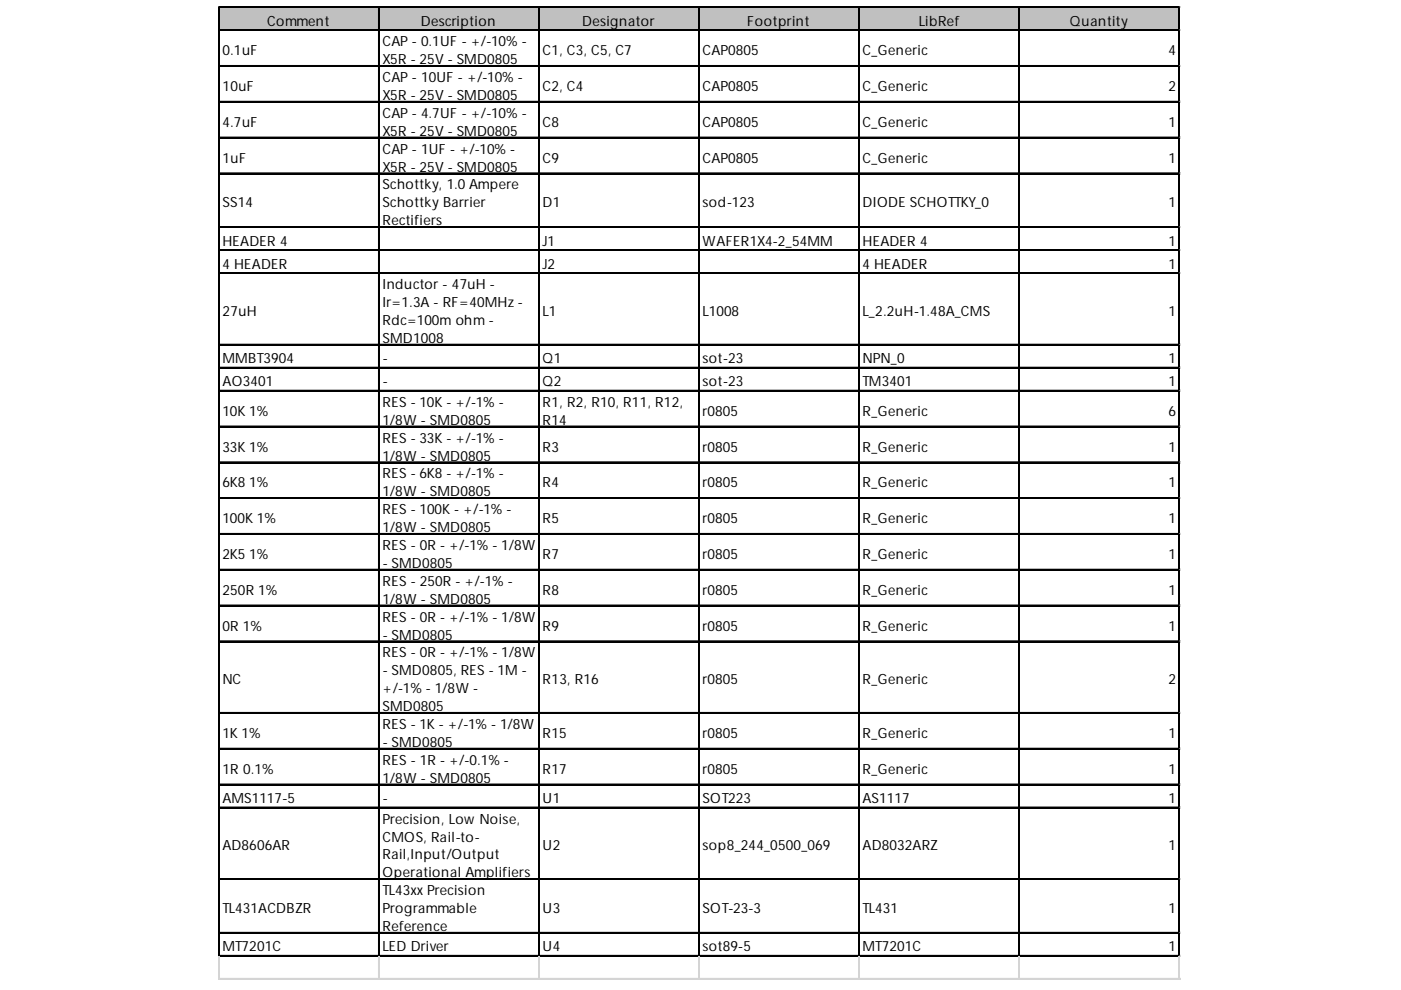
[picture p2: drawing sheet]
<svg xmlns="http://www.w3.org/2000/svg" width="297mm" height="210mm" viewBox="0 0 297 210" stroke-linecap="round" stroke-linejoin="round" font-family="sans-serif">
<defs><g id="words">
<g font-size="3">
<text x="56.7" y="5.5">Comment</text>
<text x="89.2" y="5.5">Description</text>
<text x="123.4" y="5.5">Designator</text>
<text x="158.4" y="5.5">Footprint</text>
<text x="194.8" y="5.5">LibRef</text>
<text x="226.8" y="5.5">Quantity</text>
<text x="47.2" y="11.7">0.1uF</text>
<text x="81.1" y="9.8">CAP - 0.1UF - +/-10% -</text>
<text x="115" y="11.7">C1, C3, C5, C7</text>
<text x="148.9" y="11.7">CAP0805</text>
<text x="182.9" y="11.7">C_Generic</text>
<text x="247.7" y="11.7">4</text>
<text x="81.1" y="13.6">X5R - 25V - SMD0805</text>
<text x="81.1" y="17.4">CAP - 10UF - +/-10% -</text>
<text x="47.2" y="19.3">10uF</text>
<text x="81.1" y="21.2">X5R - 25V - SMD0805</text>
<text x="115" y="19.3">C2, C4</text>
<text x="148.9" y="19.3">CAP0805</text>
<text x="182.9" y="19.3">C_Generic</text>
<text x="247.7" y="19.3">2</text>
<text x="47.2" y="26.9">4.7uF</text>
<text x="81.1" y="25">CAP - 4.7UF - +/-10% -</text>
<text x="81.1" y="28.8">X5R - 25V - SMD0805</text>
<text x="115" y="26.9">C8</text>
<text x="148.9" y="26.9">CAP0805</text>
<text x="182.9" y="26.9">C_Generic</text>
<text x="247.7" y="26.9">1</text>
<text x="47.2" y="34.5">1uF</text>
<text x="81.1" y="32.6">CAP - 1UF - +/-10% -</text>
<text x="115" y="34.5">C9</text>
<text x="148.9" y="34.5">CAP0805</text>
<text x="182.9" y="34.5">C_Generic</text>
<text x="247.7" y="34.5">1</text>
<text x="81.1" y="36.4">X5R - 25V - SMD0805</text>
<text x="81.1" y="40.2">Schottky, 1.0 Ampere</text>
<text x="47.2" y="44">SS14</text>
<text x="81.1" y="44">Schottky Barrier</text>
<text x="81.1" y="47.8">Rectifiers</text>
<text x="115" y="44">D1</text>
<text x="148.9" y="44">sod-123</text>
<text x="182.9" y="44">DIODE SCHOTTKY_0</text>
<text x="247.7" y="44">1</text>
<text x="47.2" y="52.1">HEADER 4</text>
<text x="115" y="52.1">J1</text>
<text x="148.9" y="52.1">WAFER1X4-2_54MM</text>
<text x="182.9" y="52.1">HEADER 4</text>
<text x="247.7" y="52.1">1</text>
<text x="47.2" y="57">4 HEADER</text>
<text x="115" y="57">J2</text>
<text x="182.9" y="57">4 HEADER</text>
<text x="247.7" y="57">1</text>
<text x="81.1" y="61.3">Inductor - 47uH -</text>
<text x="81.1" y="65.1">Ir=1.3A - RF=40MHz -</text>
<text x="47.2" y="67">27uH</text>
<text x="81.1" y="68.9">Rdc=100m ohm -</text>
<text x="115" y="67">L1</text>
<text x="148.9" y="67">L1008</text>
<text x="182.9" y="67">L_2.2uH-1.48A_CMS</text>
<text x="247.7" y="67">1</text>
<text x="47.2" y="77">MMBT3904</text>
<text x="81.1" y="72.7">SMD1008</text>
<text x="81.1" y="77">-</text>
<text x="115" y="77">Q1</text>
<text x="148.9" y="77">sot-23</text>
<text x="182.9" y="77">NPN_0</text>
<text x="247.7" y="77">1</text>
<text x="47.2" y="81.9">AO3401</text>
<text x="81.1" y="81.9">-</text>
<text x="115" y="81.9">Q2</text>
<text x="148.9" y="81.9">sot-23</text>
<text x="182.9" y="81.9">TM3401</text>
<text x="247.7" y="81.9">1</text>
<text x="47.2" y="88.2">10K 1%</text>
<text x="81.1" y="86.3">RES - 10K - +/-1% -</text>
<text x="115" y="86.3">R1, R2, R10, R11, R12,</text>
<text x="148.9" y="88.2">r0805</text>
<text x="182.9" y="88.2">R_Generic</text>
<text x="247.7" y="88.2">6</text>
<text x="47.2" y="95.7">33K 1%</text>
<text x="81.1" y="90.1">1/8W - SMD0805</text>
<text x="81.1" y="93.8">RES - 33K - +/-1% -</text>
<text x="115" y="90.1">R14</text>
<text x="115" y="95.7">R3</text>
<text x="148.9" y="95.7">r0805</text>
<text x="182.9" y="95.7">R_Generic</text>
<text x="247.7" y="95.7">1</text>
<text x="81.1" y="97.6">1/8W - SMD0805</text>
<text x="81.1" y="101.4">RES - 6K8 - +/-1% -</text>
<text x="47.2" y="103.3">6K8 1%</text>
<text x="81.1" y="105.2">1/8W - SMD0805</text>
<text x="115" y="103.3">R4</text>
<text x="148.9" y="103.3">r0805</text>
<text x="182.9" y="103.3">R_Generic</text>
<text x="247.7" y="103.3">1</text>
<text x="47.2" y="110.9">100K 1%</text>
<text x="81.1" y="109">RES - 100K - +/-1% -</text>
<text x="81.1" y="112.8">1/8W - SMD0805</text>
<text x="115" y="110.9">R5</text>
<text x="148.9" y="110.9">r0805</text>
<text x="182.9" y="110.9">R_Generic</text>
<text x="247.7" y="110.9">1</text>
<text x="47.2" y="118.5">2K5 1%</text>
<text x="81.1" y="116.6">RES - 0R - +/-1% - 1/8W</text>
<text x="115" y="118.5">R7</text>
<text x="148.9" y="118.5">r0805</text>
<text x="182.9" y="118.5">R_Generic</text>
<text x="247.7" y="118.5">1</text>
<text x="81.1" y="120.4">- SMD0805</text>
<text x="81.1" y="124.2">RES - 250R - +/-1% -</text>
<text x="47.2" y="126.1">250R 1%</text>
<text x="81.1" y="128">1/8W - SMD0805</text>
<text x="81.1" y="131.8">RES - 0R - +/-1% - 1/8W</text>
<text x="115" y="126.1">R8</text>
<text x="148.9" y="126.1">r0805</text>
<text x="182.9" y="126.1">R_Generic</text>
<text x="247.7" y="126.1">1</text>
<text x="47.2" y="133.7">0R 1%</text>
<text x="81.1" y="135.6">- SMD0805</text>
<text x="115" y="133.7">R9</text>
<text x="148.9" y="133.7">r0805</text>
<text x="182.9" y="133.7">R_Generic</text>
<text x="247.7" y="133.7">1</text>
<text x="81.1" y="139.4">RES - 0R - +/-1% - 1/8W</text>
<text x="81.1" y="143.2">- SMD0805, RES - 1M -</text>
<text x="47.2" y="145.1">NC</text>
<text x="81.1" y="147">+/-1% - 1/8W -</text>
<text x="115" y="145.1">R13, R16</text>
<text x="148.9" y="145.1">r0805</text>
<text x="182.9" y="145.1">R_Generic</text>
<text x="247.7" y="145.1">2</text>
<text x="81.1" y="150.8">SMD0805</text>
<text x="81.1" y="154.6">RES - 1K - +/-1% - 1/8W</text>
<text x="47.2" y="156.5">1K 1%</text>
<text x="81.1" y="158.4">- SMD0805</text>
<text x="115" y="156.5">R15</text>
<text x="148.9" y="156.5">r0805</text>
<text x="182.9" y="156.5">R_Generic</text>
<text x="247.7" y="156.5">1</text>
<text x="47.2" y="164.1">1R 0.1%</text>
<text x="81.1" y="162.2">RES - 1R - +/-0.1% -</text>
<text x="81.1" y="166">1/8W - SMD0805</text>
<text x="115" y="164.1">R17</text>
<text x="148.9" y="164.1">r0805</text>
<text x="182.9" y="164.1">R_Generic</text>
<text x="247.7" y="164.1">1</text>
<text x="47.2" y="170.3">AMS1117-5</text>
<text x="81.1" y="170.3">-</text>
<text x="115" y="170.3">U1</text>
<text x="148.9" y="170.3">SOT223</text>
<text x="182.9" y="170.3">AS1117</text>
<text x="247.7" y="170.3">1</text>
<text x="81.1" y="174.6">Precision, Low Noise,</text>
<text x="81.1" y="178.4">CMOS, Rail-to-</text>
<text x="47.2" y="180.3">AD8606AR</text>
<text x="81.1" y="182.2">Rail,Input/Output</text>
<text x="115" y="180.3">U2</text>
<text x="148.9" y="180.3">sop8_244_0500_069</text>
<text x="182.9" y="180.3">AD8032ARZ</text>
<text x="247.7" y="180.3">1</text>
<text x="81.1" y="186">Operational Amplifiers</text>
<text x="81.1" y="189.8">TL43xx Precision</text>
<text x="47.2" y="193.6">TL431ACDBZR</text>
<text x="81.1" y="193.6">Programmable</text>
<text x="81.1" y="197.4">Reference</text>
<text x="115" y="193.6">U3</text>
<text x="148.9" y="193.6">SOT-23-3</text>
<text x="182.9" y="193.6">TL431</text>
<text x="247.7" y="193.6">1</text>
<text x="47.2" y="201.7">MT7201C</text>
<text x="81.1" y="201.7">LED Driver</text>
<text x="115" y="201.7">U4</text>
<text x="148.9" y="201.7">sot89-5</text>
<text x="182.9" y="201.7">MT7201C</text>
<text x="247.7" y="201.7">1</text>
</g>
</g></defs>
<path d="M46.6 1.7h203.6v4.9h-203.6z" fill="#c0c0c0"/>
<g fill="none" stroke="#000" stroke-width=".27">
<path d="M46.3 1.4v201.5M46.5 1.4v201.5M46.6 1.4h203.6M46.6 1.6h203.6M46.6 6.3h203.6M46.6 6.5h203.6M46.6 13.9h203.6M46.6 14h203.6M80.3 1.7v201.2M80.4 1.7v201.2M114.2 1.7v201.2M114.3 1.7v201.2"/>
<path d="M148.1 1.7v201.2M148.3 1.7v201.2M182.1 1.7v201.2M182.2 1.7v201.2M216 1.7v201.2M216.1 1.7v201.2M249.9 1.7v201.2M250.1 1.7v201.2M46.6 21.5h203.6M46.6 21.6h203.6M46.6 29.1h203.6M46.6 29.2h203.6"/>
<path d="M46.6 36.7h203.6M46.6 36.8h203.6M46.6 48.1h203.6M46.6 48.2h203.6M46.6 52.9h203.6M46.6 53.1h203.6M46.6 57.8h203.6M46.6 58h203.6M46.6 73h203.6M46.6 73.1h203.6M46.6 77.9h203.6M46.6 78h203.6"/>
<path d="M46.6 82.8h203.6M46.6 82.9h203.6M46.6 90.4h203.6M46.6 90.5h203.6M46.6 97.9h203.6M46.6 98.1h203.6M46.6 105.5h203.6M46.6 105.7h203.6M46.6 113.1h203.6M46.6 113.3h203.6M46.6 120.7h203.6M46.6 120.9h203.6"/>
<path d="M46.6 128.3h203.6M46.6 128.4h203.6M46.6 135.9h203.6M46.6 136h203.6M46.6 151.1h203.6M46.6 151.2h203.6M46.6 158.7h203.6M46.6 158.8h203.6M46.6 166.3h203.6M46.6 166.4h203.6M46.6 171.1h203.6M46.6 171.3h203.6"/>
<path d="M46.6 186.3h203.6M46.6 186.5h203.6M46.6 197.7h203.6M46.6 197.8h203.6M46.6 202.6h203.6M46.6 202.7h203.6"/>
</g>
<g fill="none" stroke="#d4d4d4" stroke-width=".27">
<path d="M250.2 1.4h.1M46.3 202.9v4.9M46.5 202.9v4.9M80.3 202.9v4.9M80.4 202.9v4.9M114.2 202.9v4.9M114.3 202.9v4.9M148.1 202.9v4.9M148.3 202.9v4.9M182.1 202.9v4.9M182.2 202.9v4.9M216 202.9v4.9"/>
<path d="M216.1 202.9v4.9M249.9 202.9v4.9M250.1 202.9v4.9"/>
</g>
<path d="M250.2 1.4v.3z" fill="#d4d4d4"/>
<path d="M250.2 6.3h.1" fill="none" stroke="#d4d4d4" stroke-width=".27"/>
<path d="M250.2 6.3v.3z" fill="#d4d4d4"/>
<path d="M250.2 13.9h.1" fill="none" stroke="#d4d4d4" stroke-width=".27"/>
<path d="M250.2 13.9v.3z" fill="#d4d4d4"/>
<path d="M250.2 21.5h.1" fill="none" stroke="#d4d4d4" stroke-width=".27"/>
<path d="M250.2 21.5v.3z" fill="#d4d4d4"/>
<path d="M250.2 29.1h.1" fill="none" stroke="#d4d4d4" stroke-width=".27"/>
<path d="M250.2 29.1v.3z" fill="#d4d4d4"/>
<path d="M250.2 36.7h.1" fill="none" stroke="#d4d4d4" stroke-width=".27"/>
<path d="M250.2 36.7v.3z" fill="#d4d4d4"/>
<path d="M250.2 48.1h.1" fill="none" stroke="#d4d4d4" stroke-width=".27"/>
<path d="M250.2 48.1v.2z" fill="#d4d4d4"/>
<path d="M250.2 52.9h.1" fill="none" stroke="#d4d4d4" stroke-width=".27"/>
<path d="M250.2 52.9v.3z" fill="#d4d4d4"/>
<path d="M250.2 57.8h.1" fill="none" stroke="#d4d4d4" stroke-width=".27"/>
<path d="M250.2 57.8v.3z" fill="#d4d4d4"/>
<path d="M250.2 73h.1" fill="none" stroke="#d4d4d4" stroke-width=".27"/>
<path d="M250.2 73v.3z" fill="#d4d4d4"/>
<path d="M250.2 77.9h.1" fill="none" stroke="#d4d4d4" stroke-width=".27"/>
<path d="M250.2 77.9v.3z" fill="#d4d4d4"/>
<path d="M250.2 82.8h.1" fill="none" stroke="#d4d4d4" stroke-width=".27"/>
<path d="M250.2 82.8v.2z" fill="#d4d4d4"/>
<path d="M250.2 90.4h.1" fill="none" stroke="#d4d4d4" stroke-width=".27"/>
<path d="M250.2 90.4v.2z" fill="#d4d4d4"/>
<path d="M250.2 97.9h.1" fill="none" stroke="#d4d4d4" stroke-width=".27"/>
<path d="M250.2 97.9v.3z" fill="#d4d4d4"/>
<path d="M250.2 105.5h.1" fill="none" stroke="#d4d4d4" stroke-width=".27"/>
<path d="M250.2 105.5v.3z" fill="#d4d4d4"/>
<path d="M250.2 113.1h.1" fill="none" stroke="#d4d4d4" stroke-width=".27"/>
<path d="M250.2 113.1v.3z" fill="#d4d4d4"/>
<path d="M250.2 120.7h.1" fill="none" stroke="#d4d4d4" stroke-width=".27"/>
<path d="M250.2 120.7v.3z" fill="#d4d4d4"/>
<path d="M250.2 128.3h.1" fill="none" stroke="#d4d4d4" stroke-width=".27"/>
<path d="M250.2 128.3v.3z" fill="#d4d4d4"/>
<path d="M250.2 135.9h.1" fill="none" stroke="#d4d4d4" stroke-width=".27"/>
<path d="M250.2 135.9v.3z" fill="#d4d4d4"/>
<path d="M250.2 151.1h.1" fill="none" stroke="#d4d4d4" stroke-width=".27"/>
<path d="M250.2 151.1v.3z" fill="#d4d4d4"/>
<path d="M250.2 158.7h.1" fill="none" stroke="#d4d4d4" stroke-width=".27"/>
<path d="M250.2 158.7v.2z" fill="#d4d4d4"/>
<path d="M250.2 166.3h.1" fill="none" stroke="#d4d4d4" stroke-width=".27"/>
<path d="M250.2 166.3v.2z" fill="#d4d4d4"/>
<path d="M250.2 171.1h.1" fill="none" stroke="#d4d4d4" stroke-width=".27"/>
<path d="M250.2 171.1v.3z" fill="#d4d4d4"/>
<path d="M250.2 186.3h.1" fill="none" stroke="#d4d4d4" stroke-width=".27"/>
<path d="M250.2 186.3v.3z" fill="#d4d4d4"/>
<path d="M250.2 197.7h.1" fill="none" stroke="#d4d4d4" stroke-width=".27"/>
<path d="M250.2 197.7v.3z" fill="#d4d4d4"/>
<path d="M250.2 202.6h.1" fill="none" stroke="#d4d4d4" stroke-width=".27"/>
<path d="M250.2 202.6v.3z" fill="#d4d4d4"/>
<path d="M46.3 207.5h203.9M46.3 207.6h203.9" fill="none" stroke="#d4d4d4" stroke-width=".27"/>
<use href="#words"/>
</svg>
